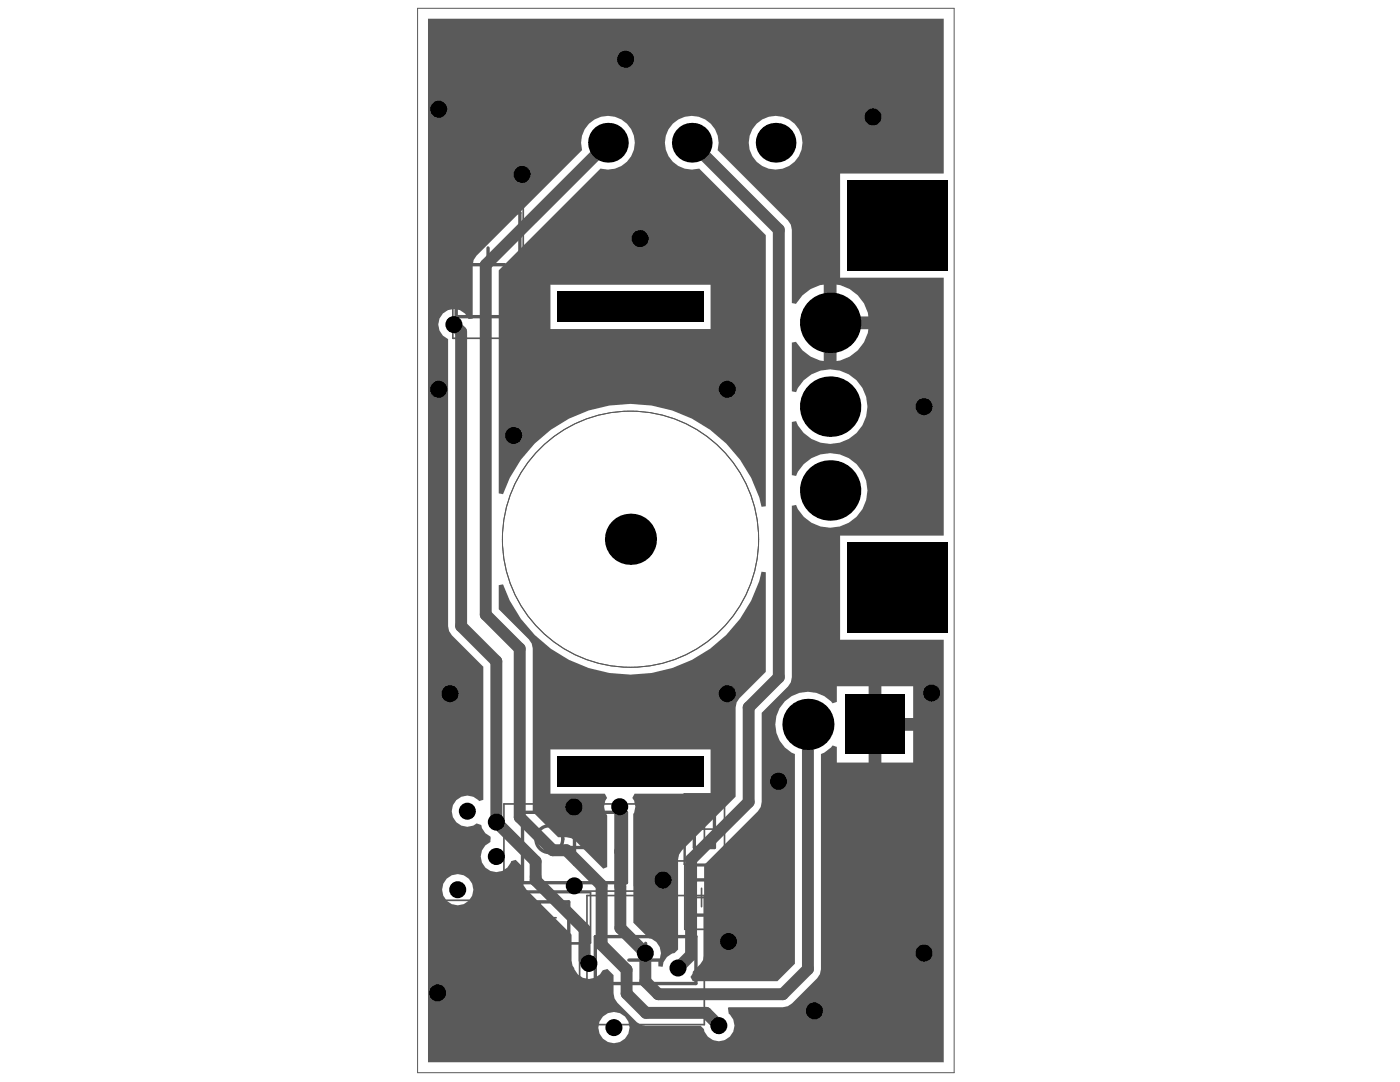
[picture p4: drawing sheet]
<svg xmlns="http://www.w3.org/2000/svg" width="279mm" height="216mm" viewBox="0 0 279 216" stroke-linecap="round" stroke-linejoin="round" font-family="sans-serif">
<g fill="none" stroke="#5a5a5a" stroke-width=".34">
<path d="M90.4 38.1h14v29.4h-14zM130 159.1h6.7v12.7h-6.7zM136.6 158.4h8v14.1h-8zM87.7 179.6h7.4v15.4h-7.4zM97.8 178.1h20.1v10h-20.1zM100.6 160.4h28.1v17.4h-28.1zM107.8 180v6.3M117.1 178.7h23.5v25.7h-23.5zM131.5 165.4h3.7M133.4 163.6v3.7M136.7 172.7h6.7v12.7h-6.7zM138.2 179.1h3.6"/>
<path d="M138.6 165.4h4M140 177.2v3.7M140.6 163.4v4M88.2 187.3h6.4M91.4 184.2v6.3M95.5 198.5h20.1v10.1h-20.1zM95.6 188.3h20.1v10.1h-20.1zM102.5 193.4h6.3M104.6 183.1h6.4M105.6 190.2v6.3M102.3 203.5h6.4M105.5 200.4v6.3"/>
</g>
<g fill="none" stroke="#5a5a5a" stroke-width=".67">
<path d="M91 42.4h12.8v20.8h-12.8zM94.1 52.8h6.6M97.4 49.5v6.7M102.1 180h11.4v6.3h-11.4zM104.3 162.1h20.7v14h-20.7zM111.3 169.1h6.7M114.7 165.8v6.7M131.5 161.9h3.7v7h-3.7zM138.2 175.6h3.6v7h-3.6zM138.6 161.8h4v7.3h-4zM88.2 181.7h6.4v11.3h-6.4zM99.8 190.2h11.7v6.3h-11.7z"/>
<path d="M118.8 186.9h20.1v9.4h-20.1zM125.5 191.6h6.7M128.8 188.2v6.7M99.8 200.4h11.4v6.3h-11.4z"/>
<circle cx="109.6" cy="167.4" r="2.68"/>
</g>
<g fill="none" stroke="#5a5a5a" stroke-width=".2">
<path d="M83.3 1.7h107.1v212.3h-107.1zM119.1 60.2h13.4v2h-13.4zM119.1 153h13.4v2h-13.4z"/>
<circle cx="125.8" cy="107.6" r="25.6"/>
</g>
<g fill="#5a5a5a">
<path d="M99.5 116.8l.9-.2a26.9 26.9 0 0 0 26.7 18 26.9 26.9 0 0 0 24.9-20.5l.8 .1v19.9l-5.2 5.2-.6 .9-.2 1v17.8l-10.7 10.7-.6 .8-.2 1v18l-.7 .7a2.88 2.88 0 0 0-2.4 2.7l-.8-.1v-1a2.98 2.98 0 0 0-1.9-4.6l-3.1-3.1v-21.7a2.79 2.79 0 0 0-.2-3.2l.4-.8h15.2v-8.9h-32v8.9h10.9l.5 .8a2.82 2.82 0 0 0 0 3.5v10.3l-.8 .3-5.5-5.5-.9-.5-1-.2h-1.6l-5.1-5.1v-32.6l-.2-1-.5-.8-6.1-6z"/>
<path d="M85.4 3.7h102.9v30.9h-20.6v20.8h20.6v51.5h-20.6v20.8h20.6v84.3h-102.9zM149.4 28.5a5.4 5.4 0 0 0 10.8 0 5.4 5.4 0 0 0-10.8 0zM117.5 24.7a5.3 5.3 0 0 0-1.3 5.3l-21.1 21-.6 .9-.2 1v10.7l-.8 .1a3.1 3.1 0 0 0-5.1-1.2 3.1 3.1 0 0 0 1 5.2v57.2l.2 1 .6 .9 6.3 6.2v26.6l-.9 .3a3.1 3.1 0 0 0-4.3-.4 3.1 3.1 0 0 0-.5 4.3 3.1 3.1 0 0 0 4.3 .5l.9 .3a2.7 2.7 0 0 0 1.9 2.3v1.1a3.1 3.1 0 0 0-1 5.2 3.1 3.1 0 0 0 5.1-1.4l.9-.2 1.4 1.4v2a3.3 3.3 0 0 0 .8 2.5l9 9v5.2l.2 1a5.1 5.1 0 0 0 2 2.4 3.1 3.1 0 0 0 4-1.5l.9-.2 1.3 1.2v3.7l.1 1 .6 .8 3.9 3.8 .8 .6 1 .2h10.9l.7 .6a3.1 3.1 0 0 0 4.6 2 3.1 3.1 0 0 0 .3-5l-.1-1.1 .1-.2h10.8l1-.2 .9-.6 5-5 .5-.8 .2-1v-42.9l.7-.3 1.3-1.1 .4-.4 .8 .3v3.2h6.4v-7.7h1.2h-1.2v-7.6h-6.4v3.2l-.8 .2a6.5 6.5 0 0 0-10.2 .4 6.5 6.5 0 0 0 2.6 9.8v41.8l-3.5 3.5h-16.8l-.5-.9 .4-.6 .1-.5 1.5-1.4 .5-.9 .2-1v-17.9l10.8-10.7 .5-.9 .2-1v-17.8l5.3-5.2 .5-.9 .2-1v-34.2l.9-.1a7.4 7.4 0 0 0 11.3 2.9 7.4 7.4 0 0 0 0-11.7 7.4 7.4 0 0 0-11.3 3l-.9-.2v-10.6l.9-.2a7.4 7.4 0 0 0 11.3 3 7.4 7.4 0 0 0 0-11.7 7.4 7.4 0 0 0-11.3 3l-.9-.2v-9.7l.9-.2a7.5 7.5 0 0 0 5.5 3.8v-15.2a7.4 7.4 0 0 0-5.5 3.8l-.9-.1v-14.7l-.2-1-.5-.8-14.1-14a5.4 5.4 0 0 0-4.6-6.9 5.4 5.4 0 0 0-5.9 5.9 5.4 5.4 0 0 0 6.8 4.6l13.3 13.3v54.1l-.8 .1a26.9 26.9 0 0 0-24.9-20.5 26.9 26.9 0 0 0-26.7 18l-.9-.2v-44.5l20.4-20.3a5.4 5.4 0 0 0 6.6-6.5 5.4 5.4 0 0 0-9-2.4zM166.9 56.8v6.3h6.4a7.5 7.5 0 0 0-6.4-6.3zM109.8 56.8v8.9h32v-8.9zM166.9 65.7v6.3a7.5 7.5 0 0 0 6.4-6.3zM175.9 136.9v6.4h6.3v-6.4zM175.9 145.8v6.4h6.3v-6.4zM88.2 177.5a3.1 3.1 0 0 0 6.3 0 3.1 3.1 0 0 0-6.3 0zM119.4 205a3.1 3.1 0 0 0 6.2 0 3.1 3.1 0 0 0-6.2 0z"/>
</g>
<path d="M121.3 28.5l-24.4 24.4v69.7l6.8 6.8v33.7l6.6 6.6h2.7l7.1 7v11.8l5 5v4.8l3.8 3.8h12l2.6 2.5v.6M138.1 28.5l17.3 17.3v89.3l-6 6.1v18.8l-11.5 11.5v19l-2.6 2.7M90.6 64.8l1.4 1.4v58.7l7.1 7.1v32l7.8 7.9v3M161.2 144.5v48.9l-5 5h-24.8l-2.6-2.6v-5.4l-.2-.3M106.9 175.1v.6l9.8 9.7v6.3M123.8 161.4v23.8l5 5M123.8 169.9h.1" fill="none" stroke="#5a5a5a" stroke-width="2.4"/>
<g fill="#000">
<circle cx="124.9" cy="11.8" r="1.7"/>
<circle cx="87.5" cy="21.8" r="1.7"/>
<circle cx="104.2" cy="34.8" r="1.7"/>
<circle cx="121.3" cy="28.5" r="4"/>
<circle cx="138.1" cy="28.5" r="4"/>
<circle cx="154.8" cy="28.5" r="4"/>
<circle cx="174.2" cy="23.3" r="1.7"/>
<circle cx="127.7" cy="47.6" r="1.7"/>
<circle cx="87.5" cy="77.7" r="1.7"/>
<circle cx="90.6" cy="64.8" r="1.7"/>
<circle cx="145.1" cy="77.7" r="1.7"/>
<circle cx="165.7" cy="64.4" r="6"/>
<circle cx="102.5" cy="86.9" r="1.7"/>
<circle cx="165.7" cy="81.1" r="6"/>
<circle cx="165.7" cy="97.9" r="6"/>
<circle cx="184.4" cy="81.1" r="1.7"/>
<circle cx="125.8" cy="107.6" r="5.1"/>
<circle cx="89.8" cy="138.4" r="1.7"/>
<circle cx="145.1" cy="138.4" r="1.7"/>
<circle cx="185.9" cy="138.3" r="1.7"/>
<circle cx="155.4" cy="155.9" r="1.7"/>
<circle cx="161.2" cy="144.5" r="5.1"/>
<circle cx="91.3" cy="177.5" r="1.7"/>
<circle cx="93.3" cy="161.9" r="1.7"/>
<circle cx="99.1" cy="170.9" r="1.7"/>
<circle cx="99.1" cy="164" r="1.7"/>
<circle cx="114.5" cy="161" r="1.7"/>
<circle cx="114.6" cy="176.8" r="1.7"/>
<circle cx="123.7" cy="161" r="1.7"/>
<circle cx="132.3" cy="175.6" r="1.7"/>
<circle cx="87.3" cy="198.1" r="1.7"/>
<circle cx="117.5" cy="192.2" r="1.7"/>
<circle cx="128.8" cy="190.2" r="1.7"/>
<circle cx="135.3" cy="193.2" r="1.7"/>
<circle cx="145.4" cy="187.9" r="1.7"/>
<circle cx="184.4" cy="190.2" r="1.7"/>
<circle cx="122.5" cy="205" r="1.7"/>
<circle cx="143.5" cy="204.6" r="1.7"/>
<circle cx="162.5" cy="201.7" r="1.7"/>
</g>
<g fill="#000">
<path d="M111.2 58.2h29.2v6.1h-29.2z" fill-rule="evenodd"/>
<path d="M169 36h20.1v18h-20.1z" fill-rule="evenodd"/>
<path d="M169 108.2h20.1v18.1h-20.1z" fill-rule="evenodd"/>
<path d="M111.2 150.9h29.2v6.1h-29.2z" fill-rule="evenodd"/>
<path d="M168.7 138.6h11.8v11.9h-11.8z" fill-rule="evenodd"/>
</g>
</svg>
